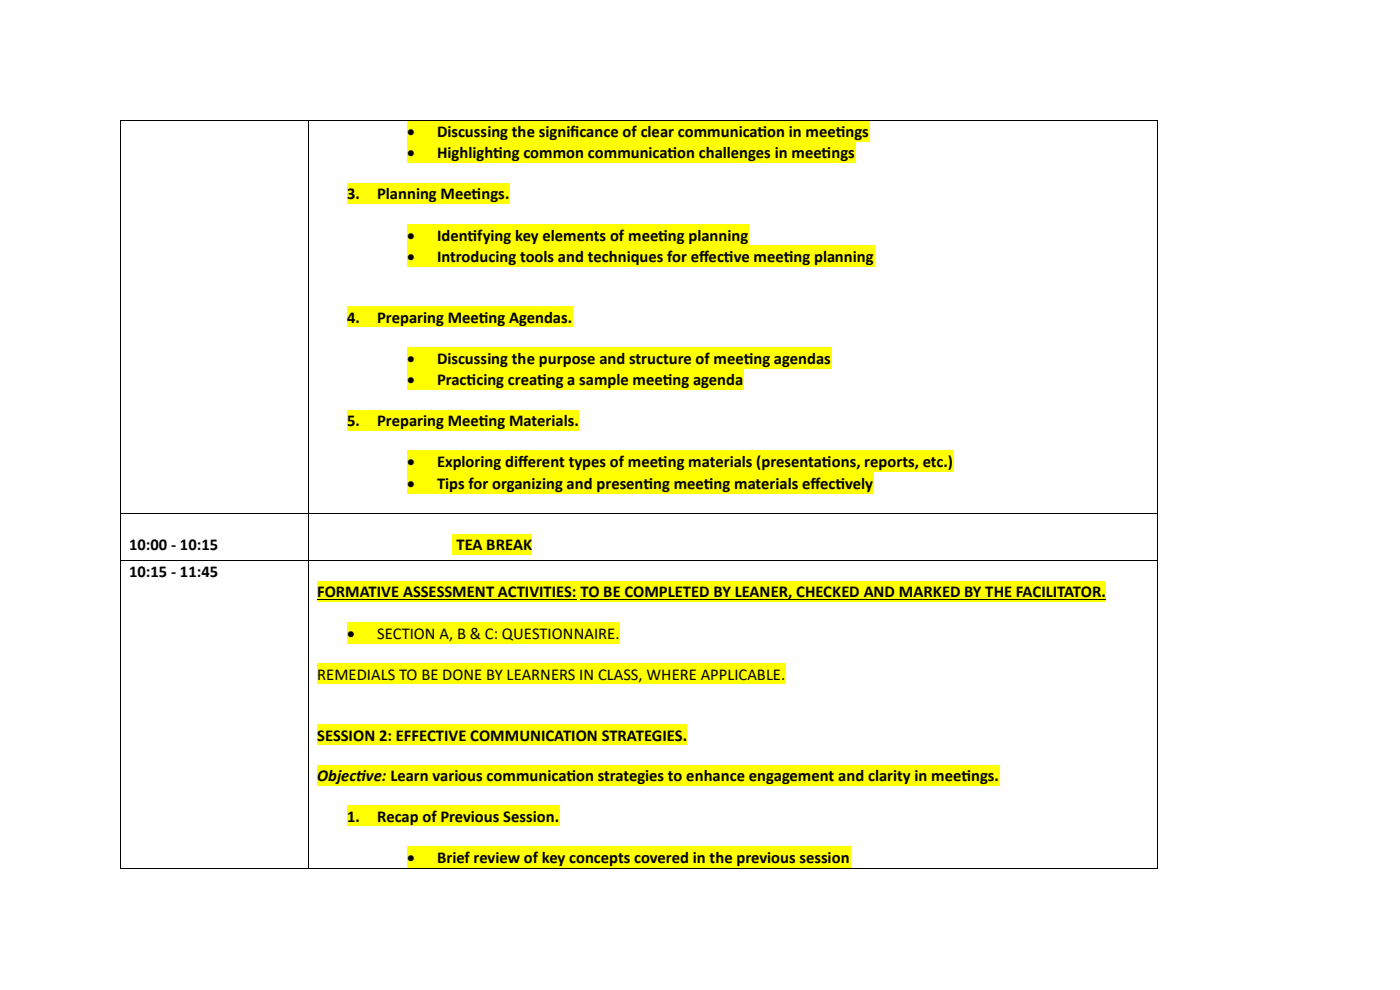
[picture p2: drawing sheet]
<svg xmlns="http://www.w3.org/2000/svg" width="297mm" height="210mm" viewBox="0 0 297 210" stroke-linecap="round" stroke-linejoin="round" font-family="sans-serif">
<defs><g id="words">
<g font-size="3.5">
<text x="86.4" y="29.1">•</text>
<text x="92.7" y="29.1">Discussing the signif</text>
<text x="121" y="29.1">icance of clear communicat</text>
<text x="160.7" y="29.1">ion in meet</text>
<text x="177.3" y="29.1">ings</text>
<text x="86.4" y="33.6">•</text>
<text x="92.7" y="33.6">Highlightng common communicat</text>
<text x="104.6" y="33.6">i</text>
<text x="141.6" y="33.6">ion challenges in meet</text>
<text x="174.3" y="33.6">ings</text>
<text x="73.7" y="42.3">3.</text>
<text x="80" y="42.3">Planning Meet</text>
<text x="100.1" y="42.3">ings.</text>
<text x="86.4" y="51.1">•</text>
<text x="92.7" y="51.1">Ident</text>
<text x="99.2" y="51.1">ifying key elements of meet</text>
<text x="139.6" y="51.1">ing planning</text>
<text x="86.4" y="55.6">•</text>
<text x="92.7" y="55.6">Introducing tools and techniques for ef</text>
<text x="148.3" y="55.6">fect</text>
<text x="153.6" y="55.6">ive meet</text>
<text x="166.3" y="55.6">ing planning</text>
<text x="73.7" y="68.5">4.</text>
<text x="80" y="68.5">Preparing Meet</text>
<text x="101.6" y="68.5">ing Agendas.</text>
<text x="86.4" y="77.3">•</text>
<text x="92.7" y="77.3">Discussing the purpose and structure of meet</text>
<text x="157.8" y="77.3">ing agendas</text>
<text x="86.4" y="81.8">•</text>
<text x="92.7" y="81.8">Pract</text>
<text x="99" y="81.8">icing creat</text>
<text x="113.9" y="81.8">ing a sample meet</text>
<text x="140.6" y="81.8">ing agenda</text>
<text x="73.7" y="90.4">5.</text>
<text x="80" y="90.4">Preparing Meet</text>
<text x="101.6" y="90.4">ing Materials.</text>
<text x="86.4" y="99.2">•</text>
<text x="92.7" y="99.2">Exploring dif</text>
<text x="109.9" y="99.2">ferent types of meet</text>
<text x="139.6" y="99.2">ing materials (presentat</text>
<text x="174.4" y="99.2">ions, reports, etc.)</text>
<text x="86.4" y="103.7">•</text>
<text x="92.7" y="103.7">Tips for organizing and present</text>
<text x="136.5" y="103.7">ing meet</text>
<text x="149.3" y="103.7">ing materials ef</text>
<text x="171.9" y="103.7">fect</text>
<text x="177.2" y="103.7">ively</text>
<text x="27.4" y="116.8">10:00 - 10:15</text>
<text x="96.9" y="116.8">TEA BREAK</text>
<text x="27.4" y="122.5">10:15 - 11:45</text>
<text x="67.3" y="126.7">FORMATIVE ASSESSMENT ACTIVITIES: TO BE COMPLETED BY LEANER, CHECKED AND MARKED BY THE FACILITATOR.</text>
<text x="73.7" y="135.5">•</text>
<text x="80" y="135.5">SECTION A, B &amp; C: QUESTIONNAIRE.</text>
<text x="67.3" y="144.2">REMEDIALS TO BE DONE BY LEARNERS IN CLASS, WHERE APPLICABLE.</text>
<text x="67.3" y="157.1">SESSION 2: EFFECTIVE COMMUNICATION STRATEGIES.</text>
<text x="67.3" y="165.7">Object</text>
<text x="75.6" y="165.7">ive: Learn various communicat</text>
<text x="120.2" y="165.7">ion strategies to enhance engagement and clarity in meet</text>
<text x="204" y="165.7">ings.</text>
<text x="73.7" y="174.3">1.</text>
<text x="80" y="174.3">Recap of Previous Session.</text>
<text x="86.4" y="183.1">•</text>
<text x="92.7" y="183.1">Brief review of key concepts covered in the previous session</text>
</g>
</g></defs>
<g fill="#ff0">
<path d="M86.4 25.6h98v4.5h-98z" fill-rule="evenodd"/>
<path d="M86.4 30.1h95.1v4.5h-95.1z" fill-rule="evenodd"/>
<path d="M73.7 38.9h34.4v4.3h-34.4z" fill-rule="evenodd"/>
<path d="M86.4 47.5h72.4v4.5h-72.4z" fill-rule="evenodd"/>
<path d="M86.4 52h99v4.5h-99z" fill-rule="evenodd"/>
<path d="M73.7 65.1h47.8v4.3h-47.8z" fill-rule="evenodd"/>
<path d="M86.4 73.7h89.9v4.5h-89.9z" fill-rule="evenodd"/>
<path d="M86.4 78.2h71.4v4.5h-71.4z" fill-rule="evenodd"/>
<path d="M73.7 87h49.2v4.3h-49.2z" fill-rule="evenodd"/>
<path d="M86.4 95.6h115.9v4.5h-115.9z" fill-rule="evenodd"/>
<path d="M86.4 100.1h98.9v4.5h-98.9z" fill-rule="evenodd"/>
</g>
<g fill="#000">
<path d="M25.4 25.4h.2v.2h-.2z" fill-rule="evenodd"/>
<path d="M25.4 25.4h.2v.2h-.2z" fill-rule="evenodd"/>
<path d="M65.3 25.4h.2v.2h-.2z" fill-rule="evenodd"/>
<path d="M245.4 25.4h.2v.2h-.2z" fill-rule="evenodd"/>
<path d="M245.4 25.4h.2v.2h-.2z" fill-rule="evenodd"/>
</g>
<path d="M25.5 25.6v83.3M25.6 25.5h39.7M65.4 25.6v83.3M65.5 25.5h179.9M245.5 25.6v83.3" fill="none" stroke="#000" stroke-width=".21"/>
<path d="M96.1 113.4h16.8v4.3h-16.8z" fill-rule="evenodd" fill="#ff0"/>
<g fill="#000">
<path d="M25.4 108.9h.2v.2h-.2z" fill-rule="evenodd"/>
<path d="M65.3 108.9h.2v.2h-.2z" fill-rule="evenodd"/>
<path d="M245.4 108.9h.2v.2h-.2z" fill-rule="evenodd"/>
</g>
<path d="M25.5 109.1v9.8M25.6 109h39.7M65.4 109.1v9.8M65.5 109h179.9M245.5 109.1v9.8" fill="none" stroke="#000" stroke-width=".21"/>
<path d="M67.3 123.4h167.4v4.3h-167.4z" fill-rule="evenodd" fill="#ff0"/>
<path d="M67.3 127.2h55.1M123.2 127.2h111.5" fill="none" stroke="#000" stroke-width=".21"/>
<g fill="#ff0">
<path d="M73.7 132h57.8v4.5h-57.8z" fill-rule="evenodd"/>
<path d="M67.3 140.8h99.4v4.3h-99.4z" fill-rule="evenodd"/>
<path d="M67.3 153.7h78.5v4.3h-78.5z" fill-rule="evenodd"/>
<path d="M67.3 162.3h144.8v4.3h-144.8z" fill-rule="evenodd"/>
<path d="M73.7 170.9h45v4.4h-45z" fill-rule="evenodd"/>
<path d="M86.4 179.6h94v4.5h-94z" fill-rule="evenodd"/>
</g>
<g fill="#000">
<path d="M25.4 118.9h.2v.2h-.2z" fill-rule="evenodd"/>
<path d="M65.3 118.9h.2v.2h-.2z" fill-rule="evenodd"/>
<path d="M245.4 118.9h.2v.2h-.2z" fill-rule="evenodd"/>
<path d="M25.4 184.1h.2v.1h-.2z" fill-rule="evenodd"/>
<path d="M25.4 184.1h.2v.1h-.2z" fill-rule="evenodd"/>
<path d="M65.3 184.1h.2v.1h-.2z" fill-rule="evenodd"/>
<path d="M245.4 184.1h.2v.1h-.2z" fill-rule="evenodd"/>
<path d="M245.4 184.1h.2v.1h-.2z" fill-rule="evenodd"/>
</g>
<path d="M25.5 119.1v65M25.6 119h39.7M65.4 119.1v65M65.5 119h179.9M245.5 119.1v65M25.6 184.2h39.7M65.5 184.2h179.9" fill="none" stroke="#000" stroke-width=".21"/>
<use href="#words"/>
</svg>
